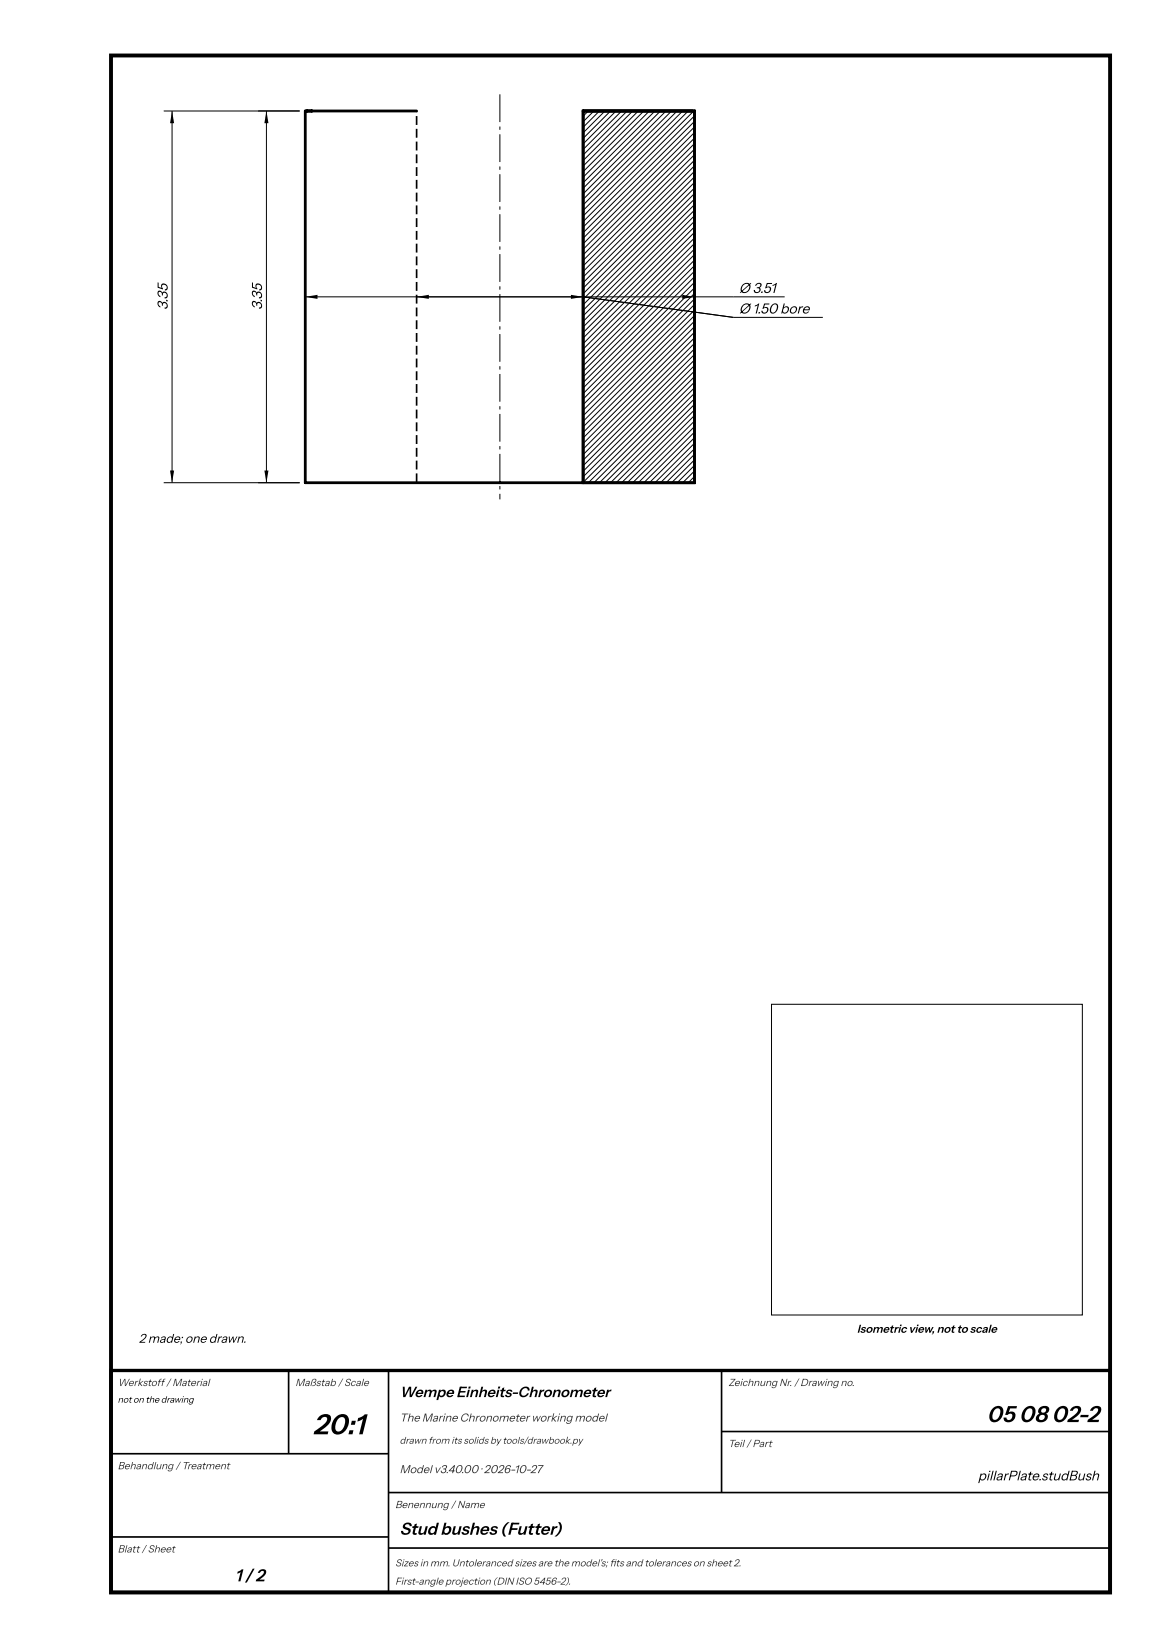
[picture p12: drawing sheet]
<svg xmlns="http://www.w3.org/2000/svg" width="210mm" height="297mm" viewBox="0 0 210 297" stroke-linecap="round" stroke-linejoin="round" font-family="sans-serif">
<defs><g id="words">
<text font-size="5.2" x="56.3" y="258.5">20:1</text>
<g font-size="4.1">
<text x="177.8" y="256.3">05</text>
<text x="183.6" y="256.3">08</text>
<text x="189.5" y="256.3">02-2</text>
</g>
<g font-size="3.1">
<text x="72" y="276.6">Stud bushes (Futter)</text>
<text x="42.3" y="285">1 / 2</text>
</g>
<text font-size="2.7" x="72" y="251.8">Wempe Einheits-Chronometer</text>
<g font-size="2.6">
<text x="133.1" y="52.8">Ø 3.51</text>
<text x="30.2" y="55.9" transform="rotate(-90 30.2 55.9)">3.35</text>
<text x="47.2" y="55.9" transform="rotate(-90 47.2 55.9)">3.35</text>
<text x="133.1" y="56.5">Ø 1.50 bore</text>
</g>
<text font-size="2.5" x="176.2" y="266.8">pillarPlate.studBush</text>
<text font-size="2.3" x="25" y="242">2 made; one drawn.</text>
<text font-size="2.1" x="154.4" y="240.2">Isometric view, not to scale</text>
<g font-size="2.1" fill="#333">
<text x="72" y="256.2">The Marine Chronometer working model</text>
<text x="72" y="265.5">Model v3.40.00 · 2026-10-27</text>
</g>
<g font-size="1.9" fill="#333">
<text x="21.2" y="249.8">Werkstoff / Material</text>
<text x="53.2" y="249.8">Maßstab / Scale</text>
<text x="131.2" y="249.8">Zeichnung Nr. / Drawing no.</text>
<text x="131.2" y="260.8">Teil / Part</text>
<text x="21.2" y="264.8">Behandlung / Treatment</text>
<text x="71.2" y="271.8">Benennung / Name</text>
<text x="21.2" y="279.8">Blatt / Sheet</text>
</g>
<g font-size="1.8" fill="#333">
<text x="72" y="260.2">drawn from its solids by tools/drawbook.py</text>
<text x="71.2" y="282.3">Sizes in mm. Untoleranced sizes are the model's; fts and tolerances on sheet 2.</text>
<text x="71.2" y="285.6">First-angle projection (DIN ISO 5456-2).</text>
<text x="109.8" y="282.3">i</text>
</g>
<text font-size="1.6" x="21.2" y="252.8">not on the drawing</text>
</g></defs>
<g fill="#000">
<path d="M31 20l.4 2.2h-.8zM48 20l.4 2.2h-.8zM55 53.5l2.2-.4v.8zM75.1 53.5l2.2-.4v.8zM102.9 53.1l2.2 .4-2.2 .4zM105.1 53.5l27 3.7zM122.9 53.1l2.2 .4-2.2 .4zM30.6 84.8h.8l-.4 2.2zM47.6 84.8h.8l-.4 2.2z"/>
<path d="M90 17h.1v5h-.1zM90 22.8h.1v.6h-.1zM90 24.2h.1v5h-.1zM90 30h.1v.6h-.1zM90 31.4h.1v5h-.1zM90 37.2h.1v.6h-.1zM90 38.6h.1v5h-.1zM90 44.4h.1v.6h-.1zM90 45.8h.1v5h-.1zM90 51.6h.1v.6h-.1zM90 53h.1v5h-.1zM90 58.8h.1v.6h-.1zM90 60.2h.1v5h-.1zM90 66h.1v.6h-.1zM90 67.4h.1v5h-.1zM90 73.2h.1v.6h-.1zM90 74.6h.1v5h-.1zM90 80.4h.1v.6h-.1zM90 81.8h.1v5h-.1zM90 87.6h.1v.6h-.1zM90 89h.1v1h-.1z"/>
<path d="M74.9 85.3h.3v1.6h-.3zM74.9 83h.3v1.6h-.3zM74.9 80.7h.3v1.6h-.3zM74.9 78.4h.3v1.6h-.3zM74.9 76.1h.3v1.6h-.3zM74.9 73.8h.3v1.6h-.3zM74.9 71.5h.3v1.6h-.3zM74.9 69.2h.3v1.6h-.3zM74.9 66.9h.3v1.6h-.3zM74.9 64.6h.3v1.6h-.3zM74.9 62.3h.3v1.6h-.3zM74.9 60h.3v1.6h-.3zM74.9 57.7h.3v1.6h-.3zM74.9 55.4h.3v1.6h-.3zM74.9 53.1h.3v1.6h-.3zM74.9 50.8h.3v1.6h-.3zM74.9 48.5h.3v1.6h-.3zM74.9 46.2h.3v1.6h-.3zM74.9 43.9h.3v1.6h-.3zM74.9 41.6h.3v1.6h-.3zM74.9 39.3h.3v1.6h-.3zM74.9 37h.3v1.6h-.3zM74.9 34.7h.3v1.6h-.3zM74.9 32.4h.3v1.6h-.3zM74.9 30.1h.3v1.6h-.3zM74.9 27.8h.3v1.6h-.3zM74.9 25.5h.3v1.6h-.3zM74.9 23.2h.3v1.6h-.3zM74.9 20.9h.3v1.6h-.3zM74.9 20.1h.3v.1h-.3z"/>
</g>
<path d="M75.1 20h-20.1v67h70.1v-67h-20v67M105.1 20h20v67h-20z" fill="none" stroke="#000" stroke-width=".5"/>
<g fill="none" stroke="#000" stroke-width=".18">
<path d="M29.5 20h24.5M31 20v67M48 20v67M106 20l-.9 .9M107 20l-1.9 1.9M108 20l-2.9 2.9M109 20l-3.9 3.9M110 20l-4.9 4.9M111 20l-5.9 5.9M112 20l-6.9 6.9M113 20l-7.9 7.9M114 20l-8.9 8.9"/>
<path d="M115 20l-9.9 9.9M116 20l-10.9 10.9M117 20l-11.9 11.9M118 20l-12.9 12.9M119 20l-13.9 13.9M120 20l-14.9 14.9M121 20l-15.9 15.9M122 20l-16.9 16.9M123 20l-17.9 17.9M124 20l-18.9 18.9M125 20l-19.9 19.9M125.1 20.9l-20 20"/>
<path d="M125.1 21.9l-20 20M125.1 22.9l-20 20M125.1 23.9l-20 20M125.1 24.9l-20 20M125.1 25.9l-20 20M125.1 26.9l-20 20M125.1 27.9l-20 20M125.1 28.9l-20 20M125.1 29.9l-20 20M125.1 30.9l-20 20M125.1 31.9l-20 20M125.1 32.9l-20 20"/>
<path d="M125.1 33.9l-20 20M125.1 34.9l-20 20M125.1 35.9l-20 20M125.1 36.9l-20 20M125.1 37.9l-20 20M125.1 38.9l-20 20M125.1 39.9l-20 20M55 53.5h86.4M105.1 53.5l27 3.7h16.1M125.1 40.9l-20 20M125.1 41.9l-20 20M125.1 42.9l-20 20"/>
<path d="M125.1 43.9l-20 20M125.1 44.9l-20 20M125.1 45.9l-20 20M125.1 46.9l-20 20M125.1 47.9l-20 20M125.1 48.9l-20 20M125.1 49.9l-20 20M125.1 50.9l-20 20M125.1 51.9l-20 20M125.1 52.9l-20 20M125.1 53.9l-20 20M125.1 54.9l-20 20"/>
<path d="M125.1 55.9l-20 20M125.1 56.9l-20 20M125.1 57.9l-20 20M125.1 58.9l-20 20M125.1 59.9l-20 20M125.1 60.9l-20 20M125.1 61.9l-20 20M125.1 62.9l-20 20M125.1 63.9l-20 20M125.1 64.9l-20 20M125.1 65.9l-20 20M125.1 66.9l-20 20"/>
<path d="M125.1 67.9l-19.1 19.1M125.1 68.9l-18.1 18.1M125.1 69.9l-17.1 17.1M125.1 70.9l-16.1 16.1M125.1 71.9l-15.1 15.1M125.1 72.9l-14.1 14.1M125.1 73.9l-13.1 13.1M125.1 74.9l-12.1 12.1M125.1 75.9l-11.1 11.1M125.1 76.9l-10.1 10.1M125.1 77.9l-9.1 9.1M125.1 78.9l-8.1 8.1"/>
<path d="M125.1 79.9l-7.1 7.1M29.5 87h24.5M125.1 80.9l-6.1 6.1M125.1 81.9l-5.1 5.1M125.1 82.9l-4.1 4.1M125.1 83.9l-3.1 3.1M125.1 84.9l-2.1 2.1M125.1 85.9l-1.1 1.1M125.1 86.9l-.1 .1M139 181h56v56h-56z"/>
</g>
<path d="M20 10h180v277h-180z" fill="none" stroke="#000" stroke-width=".7" stroke-linecap="butt"/>
<path d="M20 247h180v40h-180z" fill="none" stroke="#000" stroke-width=".6"/>
<path d="M52 247v15M70 247v40M130 247v22M130 258h70M20 262h50M20 277h50M70 269h130M70 279h130" fill="none" stroke="#000" stroke-width=".3"/>
<use href="#words"/>
</svg>
